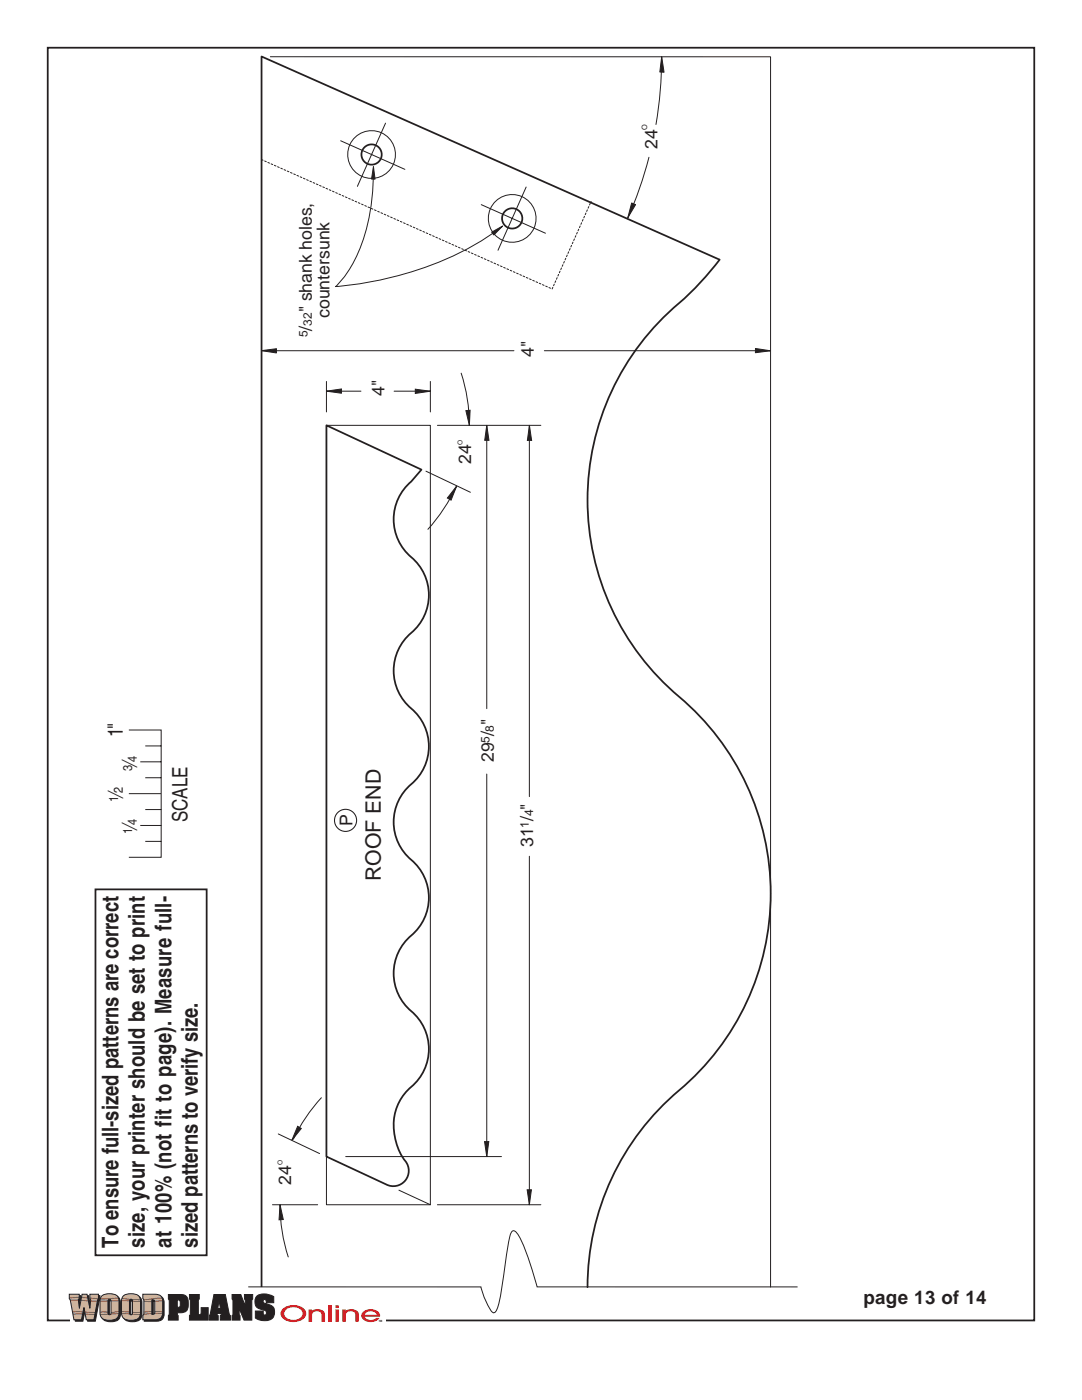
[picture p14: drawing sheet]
<svg xmlns="http://www.w3.org/2000/svg" width="216mm" height="279mm" viewBox="0 0 216 279" stroke-linecap="round" stroke-linejoin="round" font-family="sans-serif">
<defs><g id="words">
<g font-size="4.6" fill="#231f20">
<text x="23.6" y="249" transform="rotate(-90 23.6 249)">To ensure full-sized patterns are correct</text>
<text x="28.9" y="249" transform="rotate(-90 28.9 249)">size, your printer should be set to print</text>
<text x="34.2" y="249" transform="rotate(-90 34.2 249)">at 100% (not fit to page). Measure full-</text>
<text x="39.5" y="249" transform="rotate(-90 39.5 249)">sized patterns to verify size.</text>
</g>
<g font-size="4.2" fill="#231f20">
<text x="24.5" y="147.1" transform="rotate(-90 24.5 147.1)">1&quot;</text>
<text x="27.3" y="153.9" transform="rotate(-90 27.3 153.9)">‡</text>
<text x="24.5" y="160.1" transform="rotate(-90 24.5 160.1)">f</text>
<text x="24.5" y="160.1" transform="rotate(-90 24.5 160.1)">i</text>
<text x="27.3" y="166.5" transform="rotate(-90 27.3 166.5)">‹</text>
<text x="37.4" y="164.1" transform="rotate(-90 37.4 164.1)">SCALE</text>
<text x="76" y="175.8" transform="rotate(-90 76 175.8)">ROOF END</text>
</g>
<text font-size="3.7" fill="#231f20" x="172.3" y="260.2">page 13 of 14</text>
<g font-size="3.5" fill="#231f20">
<text x="131.2" y="29.8" transform="rotate(-90 131.2 29.8)">24</text>
<text x="62.2" y="66" transform="rotate(-90 62.2 66)">/</text>
<text x="62.2" y="62.4" transform="rotate(-90 62.2 62.4)">&quot; shank holes,</text>
<text x="65.7" y="63.5" transform="rotate(-90 65.7 63.5)">countersunk</text>
<text x="106.5" y="71.2" transform="rotate(-90 106.5 71.2)">4&quot;</text>
<text x="76.8" y="79.1" transform="rotate(-90 76.8 79.1)">4&quot;</text>
<text x="94" y="92.6" transform="rotate(-90 94 92.6)">24</text>
<text x="98.5" y="152.1" transform="rotate(-90 98.5 152.1)">29 / &quot;</text>
<text x="70.3" y="164.8" transform="rotate(-90 70.3 164.8)">P</text>
<text x="106.4" y="169" transform="rotate(-90 106.4 169)">31 / &quot;</text>
<text x="58.1" y="236.4" transform="rotate(-90 58.1 236.4)">24</text>
</g>
<g font-size="2.4" fill="#231f20">
<text x="62.2" y="65" transform="rotate(-90 62.2 65)">32</text>
<text x="61.3" y="67.3" transform="rotate(-90 61.3 67.3)">5</text>
<text x="97.7" y="148.2" transform="rotate(-90 97.7 148.2)">5</text>
<text x="98.5" y="146" transform="rotate(-90 98.5 146)">8</text>
<text x="105.5" y="165.2" transform="rotate(-90 105.5 165.2)">1</text>
<text x="106.4" y="162.9" transform="rotate(-90 106.4 162.9)">4</text>
</g>
<text font-size="1.5" fill="#231f20" x="129.1" y="25.8" transform="rotate(-90 129.1 25.8)">O</text>
<g font-size="1.3" fill="#231f20">
<text x="92.3" y="88.7" transform="rotate(-90 92.3 88.7)">O</text>
<text x="56.3" y="232.5" transform="rotate(-90 56.3 232.5)">O</text>
</g>
<text font-size=".6" fill="#231f20" x="75.6" y="263.9">TM</text>
</g></defs>
<path d="M9.5 9.5h196.9v254h-196.9z" fill="none" stroke="#231f20" stroke-width=".35"/>
<path d="M14 256.9h63.1v10.4h-63.1z" fill="#fff"/>
<path d="M33.6 258.3h2.3a1.42 1.42 0 0 1 1.7 1.8 1.46 1.46 0 0 1-1.6 1.9h-.6l.1 .6v.9h-1.9v-.9l.2-.5v-2.4l-.2-.4zM35.4 259.4v1.5a.48 .48 0 0 0 .6-.6l-.1-.6z" fill-rule="evenodd" fill="#231f20"/>
<path d="M33.6 258.3h2.3a1.42 1.42 0 0 1 1.7 1.8 1.46 1.46 0 0 1-1.6 1.9h-.6l.1 .6v.9h-1.9v-.9l.2-.5v-2.4l-.2-.4zM35.4 259.4l.4 .1a.87 .87 0 0 1-.2 1.4h-.2z" fill="none" stroke="#231f20" stroke-width=".2"/>
<path d="M37.8 258.3h2v1l-.2 .4v2.7a.43 .43 0 0 0 .4-.1 .43 .43 0 0 0 .1-.5v-.8h1.4v2.5h-3.7v-.9l.2-.4v-2.6l-.2-.3z" fill="#231f20"/>
<path d="M37.8 258.3h2v1l-.2 .4v2.7a.43 .43 0 0 0 .4-.1 .43 .43 0 0 0 .1-.5v-.8h1.4v2.5h-3.7v-.9l.2-.4v-2.6l-.2-.3z" fill="none" stroke="#231f20" stroke-width=".2"/>
<path d="M42.7 258.3h2.3l.7 3.9 .3 .4v.9h-2v-.9l.1-.5h-.8l.1 .4 .1 .1v.9h-1.7v-.9l.2-.6zM43.7 259.6l-.2 1.5h.5z" fill-rule="evenodd" fill="#231f20"/>
<path d="M42.7 258.3h2.3l.7 3.9 .3 .4v.9h-2v-.9l.1-.5h-.8l.1 .4 .1 .1v.9h-1.7v-.9l.2-.6zM43.7 259.6l.3 1.5h-.5z" fill="none" stroke="#231f20" stroke-width=".2"/>
<path d="M46.3 258.3h1.7l.9 2.3-.1-2.3h1.6v1l-.2 .3v3.9h-1.5l-1-2.3 .2 2.3h-1.6v-.9l.2-.4v-2.6l-.2-.3z" fill="#231f20"/>
<path d="M46.3 258.3h1.7l.9 2.3-.1-2.3h1.6v1l-.2 .3v3.9h-1.5l-1-2.3 .2 2.3h-1.6v-.9l.2-.4v-2.6l-.2-.3z" fill="none" stroke="#231f20" stroke-width=".2"/>
<path d="M51.3 258.6a3.2 3.2 0 0 1 3.3 .2v1.2h-1.5v-.4a.35 .35 0 0 0-.6-.1 .35 .35 0 0 0 .3 .6l.3 .1a1.71 1.71 0 0 1 1.7 1.9 1.71 1.71 0 0 1-2 1.5l-.9-.1-.9-.5v-1.4h1.5a.53 .53 0 0 0 .5 .8l.1-.1a.64 .64 0 0 0-.1-.7 .64 .64 0 0 0-.6-.2 1.61 1.61 0 0 1-1.5-1.1 1.61 1.61 0 0 1 .4-1.7z" fill="#231f20"/>
<path d="M51.3 258.6a3.2 3.2 0 0 1 3.3 .2v1.2h-1.5v-.4a.35 .35 0 0 0-.6-.1 .35 .35 0 0 0 .3 .6l.3 .1a1.71 1.71 0 0 1 1.7 1.9 1.71 1.71 0 0 1-2 1.5l-.9-.1-.9-.5v-1.4h1.5a.53 .53 0 0 0 .5 .8l.1-.1a.64 .64 0 0 0-.1-.7 .64 .64 0 0 0-.6-.2 1.61 1.61 0 0 1-1.5-1.1 1.61 1.61 0 0 1 .4-1.7z" fill="none" stroke="#231f20" stroke-width=".2"/>
<path d="M14.1 258.6h2v.9l-.2 .2 .2 1.7 .6-2.8h1l.5 2.8 .2-1.6-.2-.3v-.9h1.7v.9l-.2 .6-.7 3.6h-1.5l-.5-2.5-.5 2.5h-1.5l-.6-3.7-.3-.5z" fill="#231f20"/>
<path d="M14.1 258.6h2v.9l-.2 .2 .2 1.7 .6-2.8h1l.5 2.8 .2-1.6-.2-.3v-.9h1.7v.9l-.2 .6-.7 3.6h-1.5l-.5-2.5-.5 2.5h-1.5l-.6-3.7-.3-.5z" fill="none" stroke="#231f20" stroke-width=".2"/>
<path d="M20.7 258.8a2.85 2.85 0 0 1 3.1 .2l.2 .6v2.6a1.51 1.51 0 0 1-1.9 1.6 1.52 1.52 0 0 1-1.9-1.6v-2.2a1.41 1.41 0 0 1 .5-1.2zM22 259.6l-.2 .4 .1 2.5a.3 .3 0 0 0 .2 .2 .3 .3 0 0 0 .3-.2v-2.7z" fill-rule="evenodd" fill="#231f20"/>
<path d="M20.7 258.8a2.85 2.85 0 0 1 3.1 .2l.2 .6v2.6a1.51 1.51 0 0 1-1.9 1.6 1.52 1.52 0 0 1-1.9-1.6v-2.2a1.41 1.41 0 0 1 .5-1.2zM22 259.6l.4 .2v2.7a.3 .3 0 0 1-.3 .2 .3 .3 0 0 1-.2-.2l-.1-2.5z" fill="none" stroke="#231f20" stroke-width=".2"/>
<path d="M25 258.8a2.85 2.85 0 0 1 3.1 .2l.2 .6v2.6a1.51 1.51 0 0 1-1.9 1.6 1.52 1.52 0 0 1-1.9-1.6v-2.2a1.41 1.41 0 0 1 .5-1.2zM26.3 259.6l-.2 .4 .1 2.5a.3 .3 0 0 0 .2 .2 .3 .3 0 0 0 .3-.2v-2.7z" fill-rule="evenodd" fill="#231f20"/>
<path d="M25 258.8a2.85 2.85 0 0 1 3.1 .2l.2 .6v2.6a1.51 1.51 0 0 1-1.9 1.6 1.52 1.52 0 0 1-1.9-1.6v-2.2a1.41 1.41 0 0 1 .5-1.2zM26.3 259.6l.4 .2v2.7a.3 .3 0 0 1-.3 .2 .3 .3 0 0 1-.2-.2l-.1-2.5z" fill="none" stroke="#231f20" stroke-width=".2"/>
<path d="M28.8 258.6h2.4a1.3 1.3 0 0 1 1.5 1.4v2.3a1.33 1.33 0 0 1-1.5 1.4h-2.4v-.9l.2-.5v-2.4l-.2-.4zM30.6 259.7v2.9h.2l.3-.2 .1-2.2-.1-.4z" fill-rule="evenodd" fill="#231f20"/>
<path d="M28.8 258.6h2.4a1.3 1.3 0 0 1 1.5 1.4v2.3a1.33 1.33 0 0 1-1.5 1.4h-2.4v-.9l.2-.5v-2.4l-.2-.4zM30.6 259.7l.5 .1 .1 .4-.1 2.2-.3 .2h-.2z" fill="none" stroke="#231f20" stroke-width=".2"/>
<path d="M13.8 258.3h2v.9l-.2 .2 .2 1.7 .6-2.8h1l.5 2.8 .2-1.6-.2-.3v-.9h1.7v.9l-.2 .6-.7 3.6h-1.5l-.4-2.4-.5 2.4h-1.5l-.7-3.6-.3-.6z" fill="#cdb49c"/>
<path d="M13.8 259h2.9l3 .2M13.8 259.4l5.9 .3M14.2 261.9l1.3-.1 4.2 .1M14.2 262.3l1.6-.1 3.9 .2" fill="none" stroke="#785f3b" stroke-width=".2"/>
<path d="M13.8 258.3h2v.9l-.2 .2 .2 1.7 .6-2.8h1l.5 2.8 .2-1.6-.2-.3v-.9h1.7v.9l-.2 .6-.7 3.6h-1.5l-.4-2.4-.5 2.4h-1.5l-.7-3.6-.3-.6z" fill="none" stroke="#231f20" stroke-width=".2"/>
<path d="M20.4 258.5a2.85 2.85 0 0 1 3.1 .2l.2 .6v2.6a1.51 1.51 0 0 1-1.9 1.6 1.52 1.52 0 0 1-1.9-1.6v-2.2a1.41 1.41 0 0 1 .5-1.2zM21.7 259.3l-.2 .4 .1 2.5a.3 .3 0 0 0 .2 .2 .3 .3 0 0 0 .3-.2v-2.7z" fill-rule="evenodd" fill="#cdb49c"/>
<path d="M23.8 259.1l-3.9 .1M23.8 259.6l-3.9 .1M23.8 261.8l-1.6 .1h-2.3M23.8 262.2l-3.9 .2" fill="none" stroke="#785f3b" stroke-width=".2"/>
<path d="M20.4 258.5a2.85 2.85 0 0 1 3.1 .2l.2 .6v2.6a1.51 1.51 0 0 1-1.9 1.6 1.52 1.52 0 0 1-1.9-1.6v-2.2a1.41 1.41 0 0 1 .5-1.2zM21.7 259.3l.4 .2v2.7a.3 .3 0 0 1-.3 .2 .3 .3 0 0 1-.2-.2l-.1-2.5z" fill="none" stroke="#231f20" stroke-width=".2"/>
<path d="M24.7 258.5a2.85 2.85 0 0 1 3.1 .2l.2 .6v2.6a1.51 1.51 0 0 1-1.9 1.6 1.52 1.52 0 0 1-1.9-1.6v-2.2a1.41 1.41 0 0 1 .5-1.2zM26 259.3l-.2 .4 .1 2.5a.3 .3 0 0 0 .2 .2 .3 .3 0 0 0 .3-.2v-2.7z" fill-rule="evenodd" fill="#cdb49c"/>
<path d="M24.2 259.1l3.9 .3M24.2 259.6l3.9 .1M24.2 261.8l3.9 .1M24.2 262.1l3.9 .2" fill="none" stroke="#785f3b" stroke-width=".2"/>
<path d="M24.7 258.5a2.85 2.85 0 0 1 3.1 .2l.2 .6v2.6a1.51 1.51 0 0 1-1.9 1.6 1.52 1.52 0 0 1-1.9-1.6v-2.2a1.41 1.41 0 0 1 .5-1.2zM26 259.3l.4 .2v2.7a.3 .3 0 0 1-.3 .2 .3 .3 0 0 1-.2-.2l-.1-2.5z" fill="none" stroke="#231f20" stroke-width=".2"/>
<path d="M28.5 258.3h2.4a1.3 1.3 0 0 1 1.6 1.4v2.3a1.33 1.33 0 0 1-1.6 1.4h-2.4v-.9l.2-.5v-2.4l-.2-.4zM30.3 259.4v2.9h.2l.4-.2v-2.2l-.1-.4z" fill-rule="evenodd" fill="#cdb49c"/>
<path d="M32.3 259.6l-3.9 .1M32.4 259.1l-4 .3M32.5 261.8l-1.8-.1-2.3 .2M32.5 262.1h-1.5l-2.6 .2" fill="none" stroke="#785f3b" stroke-width=".2"/>
<path d="M28.5 258.3h2.4a1.3 1.3 0 0 1 1.6 1.4v2.3a1.33 1.33 0 0 1-1.6 1.4h-2.4v-.9l.2-.5v-2.4l-.2-.4zM30.3 259.4l.5 .1 .1 .4v2.2l-.4 .2h-.2z" fill="none" stroke="#231f20" stroke-width=".2"/>
<path d="M56.3 261.3a1.44 1.44 0 0 0 .9 2.3 3.1 3.1 0 0 0 3.8-1 1.75 1.75 0 0 0-1.8-2.1 3.3 3.3 0 0 0-2.9 .8zM57 261.5a2.24 2.24 0 0 1 3.3 .3 1.41 1.41 0 0 1-1.8 1.6 1.42 1.42 0 0 1-1.7-1.6z" fill-rule="evenodd" fill="#fff"/>
<path d="M56.3 261.3a3.2 3.2 0 0 1 4.7 .4 1.75 1.75 0 0 1-1.8 2.1 2.86 2.86 0 0 1-3.1-1.2l-.1-.4zM57 261.5a2.24 2.24 0 0 1 3.3 .3 1.41 1.41 0 0 1-1.8 1.6 1.42 1.42 0 0 1-1.7-1.6z" fill="none" stroke="#fff" stroke-width=".28"/>
<path d="M61.6 261.3h.6v.3a1.86 1.86 0 0 1 2.6 .5l.1 1.7h-.7v-1.3a.97 .97 0 0 0-1-.8 .97 .97 0 0 0-.9 .8v1.3h-.7z" fill="#fff"/>
<path d="M61.6 261.3h.6v.3a1.86 1.86 0 0 1 2.6 .5l.1 1.7h-.7v-1.3a.97 .97 0 0 0-1-.8 .97 .97 0 0 0-.9 .8v1.3h-.7z" fill="none" stroke="#fff" stroke-width=".28"/>
<path d="M65.5 260.5h.7v3.3h-.7z" fill="#fff"/>
<path d="M65.5 260.5h.7v3.3h-.7z" fill="none" stroke="#fff" stroke-width=".28"/>
<path d="M66.9 261.3v2.5h.7v-2.5zM66.9 260.5v.5h.7v-.5z" fill-rule="evenodd" fill="#fff"/>
<path d="M66.9 261.3h.7v2.5h-.7zM66.9 260.5h.7v.5h-.7z" fill="none" stroke="#fff" stroke-width=".28"/>
<path d="M68.3 261.3h.7v.3a1.86 1.86 0 0 1 2.6 .5v1.7h-.7v-1.3a.97 .97 0 0 0-.9-.8 .97 .97 0 0 0-1 .8v1.3h-.7z" fill="#fff"/>
<path d="M68.3 261.3h.7v.3a1.86 1.86 0 0 1 2.6 .5v1.7h-.7v-1.3a.97 .97 0 0 0-.9-.8 .97 .97 0 0 0-1 .8v1.3h-.7z" fill="none" stroke="#fff" stroke-width=".28"/>
<path d="M72.3 261.9a1.2 1.2 0 0 0 0 1.3 1.2 1.2 0 0 0 1.1 .6 2.22 2.22 0 0 0 2.3-.8h-.7a1.48 1.48 0 0 1-2.2-.2l3-.1a1.55 1.55 0 0 0-1.8-1.4 2.17 2.17 0 0 0-1.7 .6zM72.9 262.1a1.42 1.42 0 0 1 2.3 .3h-2.4z" fill-rule="evenodd" fill="#fff"/>
<path d="M72.3 261.9a2.34 2.34 0 0 1 3.4 .2l.1 .7h-3a1.48 1.48 0 0 0 2.2 .2h.7a2.26 2.26 0 0 1-3.5 0l-.1-.4zM72.9 262.1a1.42 1.42 0 0 1 2.3 .3h-2.4z" fill="none" stroke="#fff" stroke-width=".28"/>
<g fill="#d7171f">
<path d="M56.3 261.3a1.44 1.44 0 0 0 .9 2.3 3.1 3.1 0 0 0 3.8-1 1.75 1.75 0 0 0-1.8-2.1 3.3 3.3 0 0 0-2.9 .8zM57 261.5a2.24 2.24 0 0 1 3.3 .3 1.41 1.41 0 0 1-1.8 1.6 1.42 1.42 0 0 1-1.7-1.6z" fill-rule="evenodd"/>
<path d="M66.9 261.3v2.5h.7v-2.5zM66.9 260.5v.5h.7v-.5z" fill-rule="evenodd"/>
<path d="M72.3 261.9a1.2 1.2 0 0 0 0 1.3 1.2 1.2 0 0 0 1.1 .6 2.22 2.22 0 0 0 2.3-.8h-.7a1.48 1.48 0 0 1-2.2-.2l3-.1a1.55 1.55 0 0 0-1.8-1.4 2.17 2.17 0 0 0-1.7 .6zM72.9 262.1a1.42 1.42 0 0 1 2.3 .3h-2.4z" fill-rule="evenodd"/>
</g>
<g fill="#d7171f">
<path d="M61.6 261.3h.6v.3a1.86 1.86 0 0 1 2.6 .5l.1 1.7h-.7v-1.3a.97 .97 0 0 0-1-.8 .97 .97 0 0 0-.9 .8v1.3h-.7z"/>
<path d="M65.5 260.5h.7v3.3h-.7z"/>
<path d="M68.3 261.3h.7v.3a1.86 1.86 0 0 1 2.6 .5v1.7h-.7v-1.3a.97 .97 0 0 0-.9-.8 .97 .97 0 0 0-1 .8v1.3h-.7z"/>
</g>
<circle cx="69" cy="163.7" r="2.21" fill="#fff"/>
<circle cx="69" cy="163.7" r="2.21" fill="none" stroke="#231f20" stroke-width=".21"/>
<g fill="#231f20" stroke="#231f20" stroke-width=".2">
<path d="M82.9 77.7l3 .4-3 .4z"/>
<path d="M65.1 78.1l3-.5v.9z"/>
<path d="M105.6 84.9l.5 3h-.9z"/>
<path d="M91.1 97l-1.1 2.8-.7-.4z"/>
<path d="M93 81.9h.8l-.1 3z"/>
<path d="M59.4 224.8l.7 .4-1.9 2.4z"/>
<path d="M55.9 240.4l.6 3h-.8z"/>
<path d="M105.2 237.4h.8l-.4 3z"/>
<path d="M96.7 227.8h.8l-.4 3z"/>
<path d="M97.1 84.9l.5 3h-.9z"/>
<path d="M74.5 33.3l.3 2.5-.7-.1z"/>
<path d="M126 40.5l.8 .3-1.5 2.6z"/>
<path d="M132 11.3l.5 3.1h-.8z"/>
<path d="M98.1 46.3l2.2-1.2-1.8 1.8z"/>
<path d="M52.2 70l3-.4v.8z"/>
<path d="M150.7 69.5l3 .5-3 .4z"/>
</g>
<g fill="none" stroke="#231f20" stroke-width=".2">
<path d="M53.9 11.3h99.9v245.6M132 11.3l-.3 6.9-.8 6.6M68 28.1l12.8 5.7M74.5 33.7a38.1 38.1 0 0 1-4.4 19.5l-1.4 2-1.7 2a69.3 69.3 0 0 0 28.6-8.8l4.6-3.2M76.9 24.6l-5.6 12.6M105 37.3l-5.6 12.6M129.5 31.4l-1.7 5.7-2.6 6.6M96 40.8l12.8 5.7M52.2 70h50.4M65.1 76.1v6.1M65.1 78.1h6.9M78.6 78.1h7.3"/>
<path d="M85.9 76.1v6.1M92 74.5a33.8 33.8 0 0 1 1.7 10.4M108.6 70h45.2M65.1 84.9h20.8v155.5h-20.8zM85 94l8.9 4.2M87.3 84.9h20.6M91.1 97a36.4 36.4 0 0 1-5.7 8.6M97.1 84.9v56.5M105.6 84.9v74.1M25.7 145.7h6.5v25.4h-6.5M25.7 158.4h6.4M28 152h4.2"/>
<path d="M29 155.2h3.2M29 148.9h3.2M97.1 154.5v76.3M28 164.7h4.2M29 167.9h3.2M29 161.6h3.2M105.6 170.9v69.5M64.1 219.1a33.8 33.8 0 0 0-5.6 8.3M55.5 226.3l8.3 3.9M69 230.8h31.1M79.6 237.5l6.3 2.9M49.5 256.8h46.5a13.7 13.7 0 0 0 2.3 5.1l.3 .1a4.2 4.2 0 0 0 1.1-2.7l2-12.5 .3-.9 .4-.3 .5 .2a21 21 0 0 1 3 6.8l1.3 4.2h52"/>
<path d="M54.4 240.4h9M55.9 240.4a33.8 33.8 0 0 0 1.6 10.4M87.3 240.4h20.6"/>
<circle cx="74.1" cy="30.8" r="4.8"/>
<circle cx="102.2" cy="43.6" r="4.8"/>
</g>
<g fill="none" stroke="#231f20" stroke-width=".35">
<path d="M65.1 84.9l19 8.8-2 2.4a10 10 0 0 0 .7 15.8 10 10 0 0 1-1.4 15.1 10 10 0 0 0 1.4 15.1 10 10 0 0 1-1.4 15.1 10 10 0 0 0 1.4 15.1 10 10 0 0 1-1.4 15.1 10 10 0 0 0 1.4 15.1 10 10 0 0 1-1.4 15 10.6 10.6 0 0 0-1.9 11.8l.9 1.7a3.3 3.3 0 0 1 0 5 3.1 3.1 0 0 1-3.3 .4l-12-5.6zM19 177.5h22.2v73h-22.2zM52.2 256.9v-245.6l91.4 40.5-.6 .8a61.3 61.3 0 0 1-9.1 9.3 51.5 51.5 0 0 0 3.2 78.6 51.5 51.5 0 0 1-3.2 78.5 51.3 51.3 0 0 0-16.7 37.9"/>
<circle cx="74.1" cy="30.8" r="2.02"/>
<circle cx="102.2" cy="43.6" r="2.02"/>
</g>
<path d="M52.2 31.8l58 25.9 7.7-17.5" fill="none" stroke="#231f20" stroke-width=".2" stroke-dasharray=".4 .4"/>
<use href="#words"/>
</svg>
